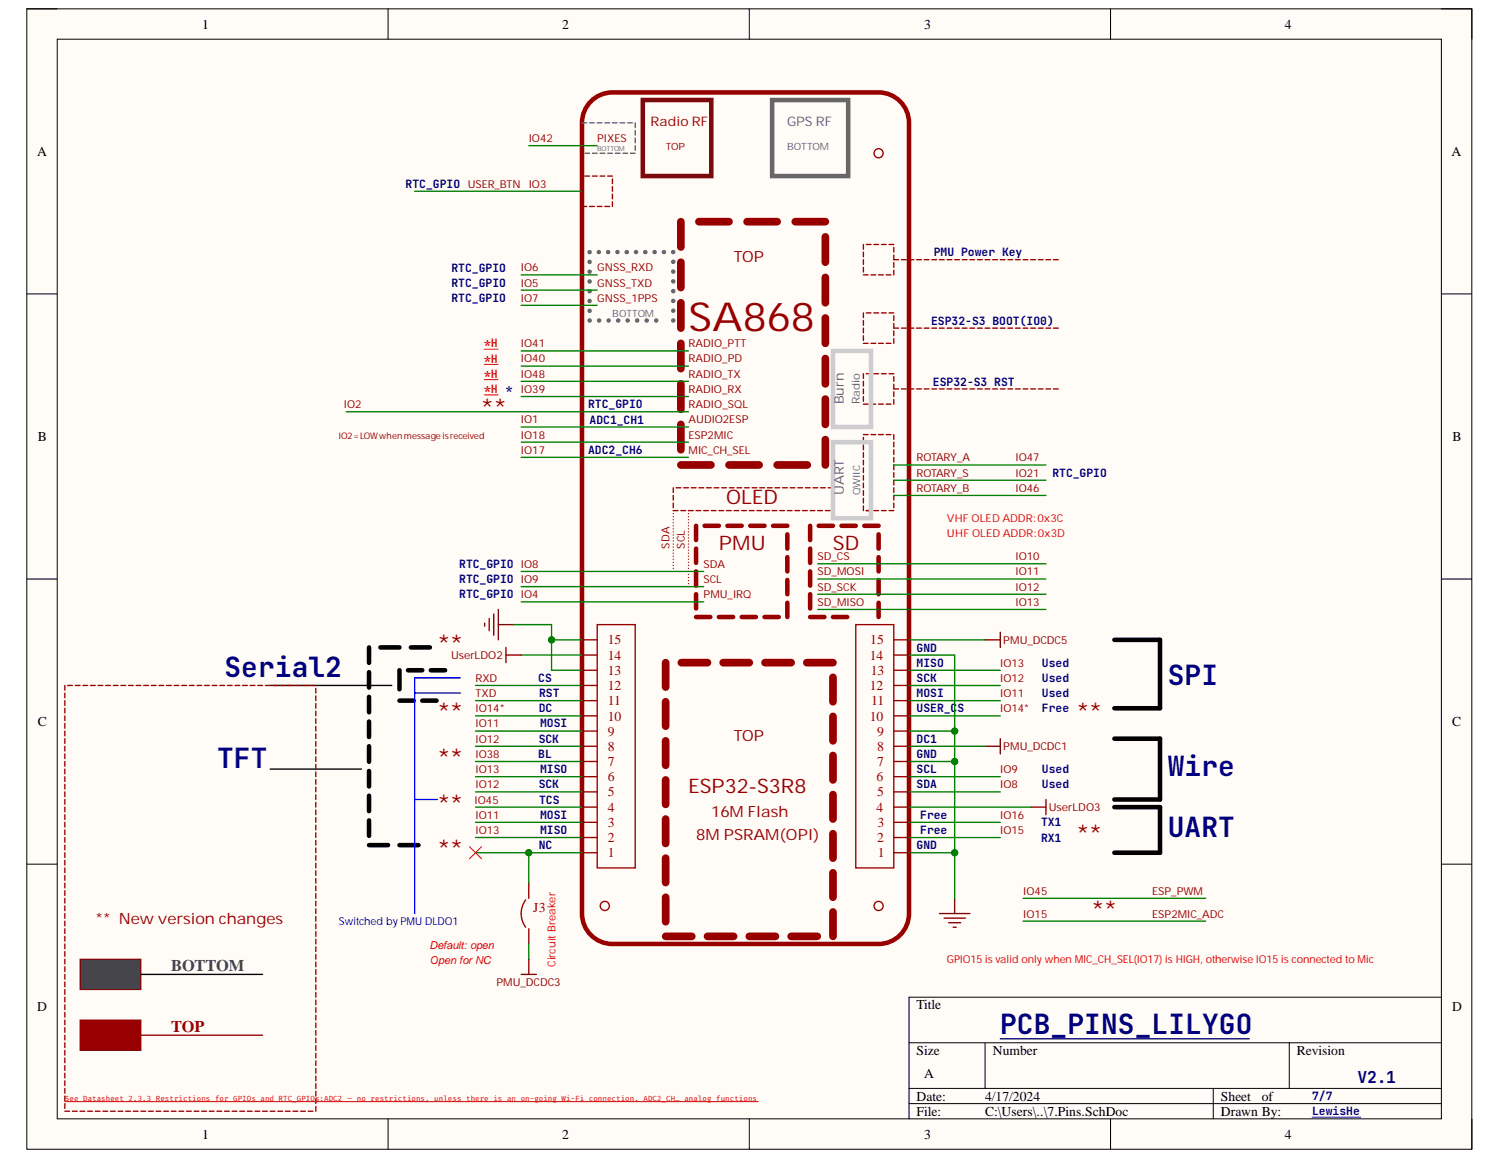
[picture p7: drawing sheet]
<svg xmlns="http://www.w3.org/2000/svg" width="279mm" height="216mm" viewBox="0 0 279 216" stroke-linecap="round" stroke-linejoin="round" font-family="sans-serif">
<defs><g id="words">
<text font-size="7.4" fill="#980000" x="128.3" y="61.6">SA868</text>
<g font-size="5.2" fill="#000080">
<text x="41.8" y="126.1">Serial2</text>
<text x="217.5" y="127.6">SPI</text>
<text x="40.4" y="143.1">TFT</text>
<text x="217.5" y="144.6">Wire</text>
<text x="217.5" y="155.9">UART</text>
<text x="186.3" y="192.7">PCB_PINS_LILYGO</text>
</g>
<g font-size="5" fill="#980000">
<text x="89.6" y="77.9">**</text>
<text x="81.5" y="121.8">**</text>
<text x="81.5" y="134.6">**</text>
<text x="200.5" y="134.6">**</text>
<text x="81.5" y="143.1">**</text>
<text x="81.5" y="151.6">**</text>
<text x="81.5" y="160">**</text>
<text x="200.5" y="157.2">**</text>
<text x="203.3" y="171.4">**</text>
</g>
<g font-size="3.7" fill="#980000">
<text x="135.3" y="93.9">OLED</text>
<text x="133.9" y="102.4">PMU</text>
<text x="155.2" y="102.4">SD</text>
<text x="128.3" y="147.7">ESP32-S3R8</text>
</g>
<text font-size="3" fill="#434343" x="31.9" y="180.8">BOTTOM</text>
<text font-size="3" fill="#980000" x="31.9" y="192.2">TOP</text>
<text font-size="3" fill="#000080" x="252.9" y="201.8">V2.1</text>
<g font-size="2.9" fill="#980000">
<text x="136.7" y="48.9">TOP</text>
<text x="136.7" y="138">TOP</text>
<text x="132.5" y="152.3">16M Flash</text>
<text x="129.7" y="156.5">8M PSRAM(OPI)</text>
<text x="17.8" y="172">** New version changes</text>
</g>
<g font-size="2.5">
<text x="37.6" y="5.3">1</text>
<text x="104.7" y="5.3">2</text>
<text x="172.2" y="5.3">3</text>
<text x="239.3" y="5.3">4</text>
<text x="6.9" y="29">A</text>
<text x="270.4" y="29">A</text>
<text x="7" y="82.1">B</text>
<text x="270.6" y="82.1">B</text>
<text x="7" y="135.3">C</text>
<text x="270.5" y="135.3">C</text>
<text x="6.9" y="188.4">D</text>
<text x="170.7" y="188">Title</text>
<text x="270.5" y="188.4">D</text>
<text x="170.7" y="196.5">Size</text>
<text x="184.9" y="196.5">Number</text>
<text x="241.5" y="196.5">Revision</text>
<text x="172.2" y="200.8">A</text>
<text x="170.7" y="205">Date:</text>
<text x="170.7" y="207.8">File:</text>
<text x="183.5" y="205">4/17/2024</text>
<text x="183.5" y="207.8">C:\Users\..\7.Pins.SchDoc</text>
<text x="227.4" y="205">Sheet</text>
<text x="227.4" y="207.8">Drawn By:</text>
<text x="235" y="205">of</text>
<text x="37.6" y="212.1">1</text>
<text x="104.7" y="212.1">2</text>
<text x="172.2" y="212.1">3</text>
<text x="239.3" y="212.1">4</text>
</g>
<g font-size="2.5" fill="#980000">
<text x="121.1" y="23.5">Radio RF</text>
<text x="113.2" y="125.7">13</text>
<text x="113.2" y="122.9">14</text>
<text x="113.2" y="120">15</text>
<text x="162" y="122.9">14</text>
<text x="162.1" y="120">15</text>
<text x="162.2" y="125.7">13</text>
<text x="113.2" y="131.4">11</text>
<text x="113.2" y="128.6">12</text>
<text x="162" y="128.6">12</text>
<text x="162.3" y="131.4">11</text>
<text x="113.2" y="137">9</text>
<text x="113.2" y="134.2">10</text>
<text x="162" y="134.2">10</text>
<text x="163.4" y="137">9</text>
<text x="113.2" y="142.7">7</text>
<text x="113.2" y="139.9">8</text>
<text x="163.4" y="142.7">7</text>
<text x="163.4" y="139.9">8</text>
<text x="113.2" y="148.4">5</text>
<text x="113.2" y="145.6">6</text>
<text x="163.3" y="145.6">6</text>
<text x="163.4" y="148.4">5</text>
<text x="113.2" y="154">3</text>
<text x="113.2" y="151.2">4</text>
<text x="163.3" y="151.2">4</text>
<text x="163.4" y="154">3</text>
<text x="113.2" y="159.7">1</text>
<text x="113.2" y="156.9">2</text>
<text x="163.4" y="156.9">2</text>
<text x="163.5" y="159.7">1</text>
<text x="99.3" y="169.9">J3</text>
</g>
<g font-size="2.5" fill="#666">
<text x="146.6" y="23.5">GPS RF</text>
<text x="157.2" y="75.3" transform="rotate(-90 157.2 75.3)">Burn</text>
<text x="157.2" y="92.3" transform="rotate(-90 157.2 92.3)">UART</text>
</g>
<g font-size="2.1" fill="#000080">
<text x="75.5" y="35">RTC_GPIO</text>
<text x="173.9" y="47.7">PMU Power Key</text>
<text x="84.1" y="53.4">RTC_GPIO</text>
<text x="84.1" y="50.6">RTC_GPIO</text>
<text x="84.1" y="56.3">RTC_GPIO</text>
<text x="173.4" y="60.5">ESP32-S3 BOOT(IO0)</text>
<text x="173.8" y="71.8">ESP32-S3 RST</text>
<text x="94.2" y="73.3">*</text>
<text x="109.6" y="76">RTC_GPIO</text>
<text x="109.8" y="78.9">ADC1_CH1</text>
<text x="109.6" y="84.6">ADC2_CH6</text>
<text x="196" y="88.8">RTC_GPIO</text>
<text x="85.5" y="105.8">RTC_GPIO IO8</text>
<text x="85.5" y="108.6">RTC_GPIO IO9</text>
<text x="85.5" y="111.5">RTC_GPIO IO4</text>
<text x="170.7" y="124.2">MISO</text>
<text x="170.7" y="121.4">GND</text>
<text x="194.1" y="124.2">Used</text>
<text x="100.3" y="127">CS</text>
<text x="100.4" y="129.8">RST</text>
<text x="170.7" y="127">SCK</text>
<text x="170.7" y="129.8">MOSI</text>
<text x="194.1" y="127">Used</text>
<text x="194.1" y="129.8">Used</text>
<text x="100.3" y="132.7">DC</text>
<text x="100.6" y="135.5">MOSI</text>
<text x="170.7" y="132.7">USER_CS</text>
<text x="194.1" y="132.7">Free</text>
<text x="100.3" y="141.2">BL</text>
<text x="100.3" y="138.4">SCK</text>
<text x="170.7" y="138.4">DC1</text>
<text x="170.7" y="141.2">GND</text>
<text x="100.3" y="146.8">SCK</text>
<text x="100.4" y="149.7">TCS</text>
<text x="100.6" y="144.1">MISO</text>
<text x="170.7" y="146.8">SDA</text>
<text x="170.7" y="144.1">SCL</text>
<text x="194.1" y="146.8">Used</text>
<text x="194.1" y="144.1">Used</text>
<text x="100.6" y="152.5">MOSI</text>
<text x="100.6" y="155.4">MISO</text>
<text x="171.4" y="152.5">Free</text>
<text x="171.4" y="155.4">Free</text>
<text x="193.9" y="153.9">TX1</text>
<text x="100.3" y="158.2">NC</text>
<text x="170.7" y="158.2">GND</text>
<text x="193.9" y="156.8">RX1</text>
<text x="244.4" y="205">7/7</text>
<text x="244.4" y="207.7">LewisHe</text>
</g>
<g font-size="2.1" fill="#f00">
<text x="90.2" y="64.7">*H</text>
<text x="90.2" y="67.6">*H</text>
<text x="90.2" y="70.4">*H</text>
<text x="90.2" y="73.3">*H</text>
</g>
<g font-size="2" fill="#980000">
<text x="98.5" y="26.5">IO42</text>
<text x="111.3" y="26.5">PIXES</text>
<text x="87.1" y="34.9">USER_BTN</text>
<text x="98.5" y="34.9">IO3</text>
<text x="97" y="53.4">IO5</text>
<text x="97" y="50.5">IO6</text>
<text x="111.3" y="53.4">GNSS_TXD</text>
<text x="111.3" y="50.5">GNSS_RXD</text>
<text x="97" y="56.2">IO7</text>
<text x="111.3" y="56.2">GNSS_1PPS</text>
<text x="97" y="64.7">IO41</text>
<text x="128.3" y="64.7">RADIO_PTT</text>
<text x="97" y="70.4">IO48</text>
<text x="97" y="67.5">IO40</text>
<text x="128.3" y="70.4">RADIO_TX</text>
<text x="128.3" y="67.5">RADIO_PD</text>
<text x="64" y="76">IO2</text>
<text x="97" y="73.2">IO39</text>
<text x="128.3" y="73.2">RADIO_RX</text>
<text x="128.3" y="76">RADIO_SQL</text>
<text x="97" y="81.7">IO18</text>
<text x="97" y="78.8">IO1</text>
<text x="128.3" y="81.7">ESP2MIC</text>
<text x="128.3" y="78.8">AUDIO2ESP</text>
<text x="97" y="84.5">IO17</text>
<text x="128.3" y="84.5">MIC_CH_SEL</text>
<text x="170.7" y="85.9">ROTARY_A</text>
<text x="170.7" y="88.8">ROTARY_S</text>
<text x="189.2" y="88.8">IO21</text>
<text x="189.2" y="85.9">IO47</text>
<text x="170.7" y="91.6">ROTARY_B</text>
<text x="189.2" y="91.6">IO46</text>
<text x="124.7" y="102.2" transform="rotate(-90 124.7 102.2)">SDA</text>
<text x="127.6" y="102.2" transform="rotate(-90 127.6 102.2)">SCL</text>
<text x="131" y="105.7">SDA</text>
<text x="152.3" y="107.2">SD_MOSI</text>
<text x="152.3" y="104.4">SD_CS</text>
<text x="189.2" y="104.4">IO10</text>
<text x="189.2" y="107.2">IO11</text>
<text x="131" y="111.4">PMU_IRQ</text>
<text x="131" y="108.6">SCL</text>
<text x="152.3" y="110">SD_SCK</text>
<text x="152.3" y="112.8">SD_MISO</text>
<text x="189.2" y="110">IO12</text>
<text x="189.2" y="112.8">IO13</text>
<text x="186.3" y="124.2">IO13</text>
<text x="88.6" y="129.8">TXD</text>
<text x="88.6" y="127">RXD</text>
<text x="186.3" y="127">IO12</text>
<text x="186.3" y="129.8">IO11</text>
<text x="88.6" y="135.5">IO11</text>
<text x="88.6" y="132.7">IO14*</text>
<text x="186.3" y="132.7">IO14*</text>
<text x="88.6" y="138.4">IO12</text>
<text x="88.6" y="141.2">IO38</text>
<text x="88.4" y="149.7">IO45</text>
<text x="88.6" y="146.8">IO12</text>
<text x="88.6" y="144.1">IO13</text>
<text x="186.3" y="146.8">IO8</text>
<text x="186.3" y="144.1">IO9</text>
<text x="88.6" y="152.5">IO11</text>
<text x="88.6" y="155.4">IO13</text>
<text x="186.3" y="152.5">IO16</text>
<text x="186.3" y="155.4">IO15</text>
<text x="190.6" y="166.6">IO45</text>
<text x="214.6" y="166.6">ESP_PWM</text>
<text x="190.6" y="170.9">IO15</text>
<text x="214.6" y="170.9">ESP2MIC_ADC</text>
</g>
<text font-size="2" fill="#666" x="160.1" y="75.3" transform="rotate(-90 160.1 75.3)">Radio</text>
<g font-size="2" fill="#f00">
<text x="176.4" y="100.1">UHF OLED ADDR:0x3D</text>
<text x="176.4" y="97.3">VHF OLED ADDR:0x3C</text>
<text x="80" y="176.8">Default: open</text>
<text x="80" y="179.7">Open for NC</text>
<text x="176.4" y="179.4">GPIO15 isvalid onlywhen MIC_CH_SEL(IO17) isHIGH, otherwise IO15 isconnected to Mic</text>
<text x="103.5" y="180.1" transform="rotate(-90 103.5 180.1)">Circuit Breaker</text>
</g>
<g font-size="2" fill="#800000">
<text x="186.9" y="119.9">PMU_DCDC5</text>
<text x="84" y="122.7">UserLDO2</text>
<text x="186.9" y="139.7">PMU_DCDC1</text>
<text x="195.3" y="151.1">UserLDO3</text>
<text x="92.5" y="183.6">PMU_DCDC3</text>
</g>
<text font-size="2" fill="#00f" x="63.1" y="172.3">Switched byPMU DLDO1</text>
<text font-size="1.9" fill="#980000" x="124" y="27.9">TOP</text>
<g font-size="1.9" fill="#666">
<text x="146.6" y="27.9">BOTTOM</text>
<text x="114" y="59.1">BOTTOM</text>
<text x="160.2" y="92.3" transform="rotate(-90 160.2 92.3)">QWIIC</text>
</g>
<text font-size="1.7" fill="#980000" x="63.1" y="81.8">IO2=LOWwhenmessageisreceived</text>
<g font-size="1.4" fill="#f00">
<text x="12.1" y="205.1">See Datasheet 2.3.3 Restrictions for GPIOs and RTC_GPIOs:ADC2</text>
<text x="64.7" y="205.1">– no restrictions, unless there is an on-going Wi-Fi connection. ADC2_CH… analog functions</text>
</g>
<text font-size="1.3" fill="#666" x="111.3" y="28.2">BOTTOM</text>
</g></defs>
<path d="M5 1.6h269.1v212.5h-269.1z" fill-rule="evenodd" fill="#fffcf8"/>
<path d="M5 1.6h269.1v212.5h-269.1z" fill="none" stroke="#000" stroke-width=".19"/>
<path d="M10.7 7.3h257.8v201.1h-257.8z" fill-rule="evenodd" fill="#fffcf8"/>
<g fill="none" stroke="#000" stroke-width=".19">
<path d="M5 1.6h5.7M10.7 7.3h257.8v201.1h-257.8zM72.3 1.6v5.7M139.6 1.6v5.7M206.9 1.6v5.7M268.5 1.6h5.6v5.7M5 54.7h5.7M268.5 54.8h5.6M5 107.9h5.7M268.5 107.9h5.6M5 161h5.7M268.5 161h5.6"/>
<path d="M169.3 194.3h99.2M183.5 194.3v8.5M240.1 194.3v8.5M268.5 185.8h-99.2v22.6M72.3 208.4v5.7M139.6 208.4v5.7M169.3 202.8h99.2M169.3 205.6h99.2M206.9 208.4v5.7M226 202.8v5.6M274.1 208.4v5.7"/>
</g>
<g fill="none" stroke="#000" stroke-width=".85">
<path d="M207.6 119.2h8.5v12.7h-8.5M68.7 120.6v2.9M68.7 125.2v2.9M68.7 129.8v2.9M68.7 134.4v2.9M68.7 139v2.9M70.9 120.6h3.5M74.4 124.9v3.5M74.4 130.5h2.7M76 124.9h2.7M76.5 120.6h3.6M78.7 130.5h2.6"/>
<path d="M80.2 124.9h2.7M207.6 137.6h8.5v11.3h-8.5M68.7 143.6v2.9M68.7 148.2v2.9M68.7 152.8v2.9M68.7 157.4h3.6M74.4 157.4h3.5M207.6 150.4h8.5v8.5h-8.5"/>
</g>
<g fill="none" stroke="#800000" stroke-width=".25">
<path d="M90.3 116.1v.5M91.1 115.2v2.3M92 114.4v3.9M92.8 113.5v5.7M92.8 116.4h2.9M183.5 119.2h2.8M186.3 117.8v2.8M183.5 139h2.8M186.3 137.6v2.8M192 150.4h2.8M194.8 148.9v2.9M175 170.2h5.7"/>
<path d="M175.8 171h4M176.7 171.9h2.3M177.5 172.7h.6M177.8 167.3v2.9"/>
</g>
<g fill="none" stroke="#980000" stroke-width=".25">
<path d="M108.4 32.8v.9M108.4 34.2v.9M108.4 35.6v.9M108.4 37v.9M108.4 38.5h.9M108.9 32.8h.9M109.8 38.5h.9M110.4 32.8h.8M111.2 38.5h.9M111.8 32.8h.9M112.7 38.5h.8M113.2 32.8h.9"/>
<path d="M114.1 33.3v.9M114.1 34.7v.9M114.1 36.2v.8M114.1 37.6v.9M160.8 45.5v.9M160.8 47v.8M160.8 48.4v.9M160.8 49.8v.9M160.8 58.3v.9M160.8 59.7v.9M160.8 51.2h.9M161.3 45.5h.9"/>
<path d="M161.3 58.3h.9M162.2 51.2h.9M162.8 45.5h.9M162.8 58.3h.9M163.7 51.2h.8M164.2 45.5h.9M164.2 58.3h.9M165.1 51.2h.9M165.6 45.5h.9M165.6 58.3h.9M166.5 46.1v.9M166.5 47.5v.9h.9"/>
<path d="M166.5 48.9v.9M166.5 50.3v.9M166.5 58.8v.9M167.9 48.4h.9M169.3 48.4h.9M170.7 48.4h.9M172.2 48.4h.8M173.6 48.4h.9M175 48.4h.9M176.4 48.4h.9M177.8 48.4h.9M179.2 48.4h.9"/>
<path d="M180.7 48.4h.8M182.1 48.4h.9M183.5 48.4h.9M184.9 48.4h.9M186.3 48.4h.9M187.7 48.4h.9M189.2 48.4h.8M190.6 48.4h.9M192 48.4h.9M193.4 48.4h.9M194.8 48.4h.9M196.2 48.4h.9"/>
<path d="M160.8 61.1v.9M160.8 62.5v.9M160.8 69.6v.9M160.8 71v.9M160.8 72.5v.8M160.8 73.9v.9M160.8 64h.9M160.8 75.3h.9M161.3 69.6h.9M162.2 64h.9M162.2 75.3h.9M162.8 69.6h.9"/>
<path d="M163.7 64h.8M163.7 75.3h.8M164.2 69.6h.9M165.1 64h.9M165.1 75.3h.9M165.6 69.6h.9M166.5 60.2v.9h.9M166.5 61.7v.8M166.5 63.1v.9M166.5 70.2v.8M166.5 71.6v.9h.9M166.5 73v.9"/>
<path d="M166.5 74.4v.9M167.9 61.1h.9M167.9 72.5h.9M169.3 61.1h.9M169.3 72.5h.9M170.7 61.1h.9M170.7 72.5h.9M172.2 61.1h.8M172.2 72.5h.8M173.6 61.1h.9M173.6 72.5h.9M175 61.1h.9"/>
<path d="M175 72.5h.9M176.4 61.1h.9M176.4 72.5h.9M177.8 61.1h.9M177.8 72.5h.9M179.2 61.1h.9M179.2 72.5h.9M180.7 61.1h.8M180.7 72.5h.8M182.1 61.1h.9M182.1 72.5h.9M183.5 61.1h.9"/>
<path d="M183.5 72.5h.9M184.9 61.1h.9M184.9 72.5h.9M186.3 61.1h.9M186.3 72.5h.9M187.7 61.1h.9M187.7 72.5h.9M189.2 61.1h.8M189.2 72.5h.8M190.6 61.1h.9M190.6 72.5h.9M192 61.1h.9"/>
<path d="M192 72.5h.9M193.4 61.1h.9M193.4 72.5h.9M194.8 61.1h.9M194.8 72.5h.9M196.2 61.1h.9M196.2 72.5h.9M125.4 90.9v.8M125.4 92.3v.9M125.4 93.7v.9M125.4 95.1h.1M125.4 95.7h.1"/>
<path d="M125.4 96.2v.1M125.4 96.8h.1M125.4 97.4h.1M125.4 97.9v.1M125.4 98.5h.1M125.4 99.1h.1M125.4 99.6v.1M125.4 95.1h.9M125.9 90.9h.9M126.8 95.1h.9M127.4 90.9h.8M128.2 95.1h.9"/>
<path d="M128.2 95.1h.1M128.2 95.7h.1M128.2 96.2v.1M128.2 96.8h.1M128.2 97.4h.1M128.2 97.9v.1M128.2 98.5h.1M128.2 99.1h.1M128.2 99.6v.1M128.8 90.9h.9M129.7 95.1h.8M130.2 90.9h.9"/>
<path d="M131.1 95.1h.9M131.6 90.9h.9M132.5 95.1h.9M133 90.9h.9M133.9 95.1h.9M134.4 90.9h.9M135.3 95.1h.9M135.9 90.9h.8M136.7 95.1h.9M137.3 90.9h.9M138.2 95.1h.8M138.7 90.9h.9"/>
<path d="M139.6 95.1h.9M140.1 90.9h.9M141 95.1h.9M141.5 90.9h.9M142.4 95.1h.9M142.9 90.9h.9M143.8 95.1h.9M144.4 90.9h.8M145.2 95.1h.9M145.8 90.9h.9M146.7 95.1h.8M147.2 90.9h.9"/>
<path d="M148.1 95.1h.9M148.6 90.9h.9M149.5 95.1h.9M150 90.9h.9M150.9 95.1h.9M151.4 90.9h.9M152.3 95.1h.9M152.9 90.9h.8M153.7 95.1h.9M154.3 90.9h.9M155.2 91.4v.9M155.2 92.8v.9"/>
<path d="M155.2 94.2v.9M160.8 81.5v.9M160.8 82.9v.9M160.8 84.3v.9M160.8 85.7v.9M160.8 87.1v.9M160.8 88.6v.8M160.8 90v.9M160.8 91.4v.9M160.8 92.8v.9M160.8 94.2v.9M160.8 81h.9"/>
<path d="M161.3 95.1h.9M162.2 81h.9M162.8 95.1h.9M163.7 81h.8M164.2 95.1h.9M165.1 81h.9M165.6 95.1h.9M166.5 81v.8M166.5 82.4v.9M166.5 83.8v.9M166.5 85.2v.9M166.5 86.6v.9"/>
<path d="M166.5 88v.9M166.5 89.4v.9M166.5 90.9v.8M166.5 92.3v.9M166.5 93.7v.9M108.4 119.2h2.8M111.2 116.4h7.1v45.3h-7.1zM125.4 100.2h.1M125.4 100.8h.1M125.4 101.3v.1M125.4 101.9h.1M125.4 102.5h.1"/>
<path d="M125.4 103h.1M125.4 103.6h.1M125.4 104.2h.1M125.4 104.7v.1M125.4 105.3h.1M125.4 105.9h.1M128.2 100.2h.1M128.2 100.8h.1M128.2 101.3v.1M128.2 101.9h.1M128.2 102.5h.1M128.2 103h.1"/>
<path d="M128.2 103.6h.1M128.2 104.2h.1M128.2 104.7v.1M128.2 105.3h.1M128.2 105.9h.1M128.2 106.4h.1M128.2 107h.1M128.2 107.6h.1M128.2 108.1v.1M128.2 108.7h.1M159.4 116.4h7.1v45.3h-7.1zM166.5 119.2h2.8"/>
<path d="M12.1 127.7v.9M12.1 129.1v.9M12.1 130.5v.9M12.1 131.9v.9M12.1 133.4v.8M12.1 134.8v.9M12.1 136.2v.9M12.1 137.6v.9M12.1 139v.9M12.6 127.7h.9M14 127.7h.9M15.4 127.7h.9"/>
<path d="M16.9 127.7h.8M18.3 127.7h.9M19.7 127.7h.9M21.1 127.7h.9M22.5 127.7h.9M23.9 127.7h.9M25.4 127.7h.8M26.8 127.7h.9M28.2 127.7h.9M29.6 127.7h.9M31 127.7h.9M32.4 127.7h.9"/>
<path d="M33.9 127.7h.8M35.3 127.7h.9M36.7 127.7h.9M38.1 127.7h.9M39.5 127.7h.9M40.9 127.7h.9M42.4 127.7h.8M43.8 127.7h.9M45.2 127.7h.9M46.6 127.7h.9M48 127.7h.9M49.4 127.7h.9"/>
<path d="M50.9 127.7h.8M52.3 127.7h.9M53.7 127.7h.9M55.1 127.7h.9M56.5 127.7h.9M57.9 127.7h.9M58.8 128.2v.9M58.8 129.6v.9M58.8 131.1v.8M58.8 132.5v.9M58.8 133.9v.9M58.8 135.3v.9"/>
<path d="M58.8 136.7v.9M58.8 138.1v.9M58.8 139.5v.9M108.4 139h2.8M108.4 136.2h2.8M108.4 133.4h2.8M108.4 130.5h2.8M108.4 127.7h2.8M108.4 124.9h2.8M108.4 122h2.8M166.5 139h2.8M166.5 136.2h2.8"/>
<path d="M166.5 133.4h2.8M166.5 130.5h2.8M166.5 127.7h2.8M166.5 124.9h2.8M166.5 122h2.8M12.1 140.4v.9M12.1 141.9v.8M12.1 143.3v.9M12.1 144.7v.9M12.1 146.1v.9M12.1 147.5v.9M12.1 148.9v.9"/>
<path d="M12.1 150.3v.9M12.1 151.8v.9M12.1 153.2v.9M12.1 154.6v.9M12.1 156v.9M12.1 157.4v.9M12.1 158.8v.9M58.8 141v.9M58.8 142.4v.9M58.8 143.8v.9M58.8 145.2v.9M58.8 146.6v.9"/>
<path d="M58.8 148v.9M58.8 149.5v.8M58.8 150.9v.9M58.8 152.3v.9M58.8 153.7v.9M58.8 155.1v.9M58.8 156.5v.9M58.8 158v.8M58.8 159.4v.9M108.4 158.8h2.8M108.4 156h2.8M108.4 153.2h2.8"/>
<path d="M108.4 150.3h2.8M108.4 147.5h2.8M108.4 144.7h2.8M108.4 141.9h2.8M166.5 158.8h2.8M166.5 156h2.8M166.5 153.2h2.8M166.5 150.3h2.8M166.5 147.5h2.8M166.5 144.7h2.8M166.5 141.9h2.8M12.1 160.3v.8"/>
<path d="M12.1 161.7v.9M12.1 163.1v.9M12.1 164.5v.9M12.1 165.9v.9M12.1 167.3v.9M12.1 168.8v.8M12.1 170.2v.9M12.1 171.6v.9M12.1 173v.9M12.1 174.4v.9M12.1 175.8v.9M12.1 177.3v.8"/>
<path d="M12.1 178.7v.9M58.8 160.8v.9M58.8 162.2v.9M58.8 163.6v.9M58.8 165v.9M58.8 166.5v.8M58.8 167.9v.9M58.8 169.3v.9M58.8 170.7v.9M58.8 172.1v.9M58.8 173.5v.9M58.8 175v.8"/>
<path d="M58.8 176.4v.9M58.8 177.8v.9M58.8 179.2v.9M12.1 180.1v.9M12.1 181.5v.9M12.1 182.9v.9M12.1 184.3v.9M12.1 185.8v.8M12.1 187.2v.9M12.1 188.6v.9M12.1 190v.9M12.1 191.4v.9"/>
<path d="M12.1 192.8v.9M12.1 194.3v.8M12.1 195.7v.9M12.1 197.1v.9M12.1 198.5v.9M12.1 199.9v.9M58.8 180.6v.9M58.8 182v.9M58.8 183.5v.8M58.8 184.9v.9M58.8 186.3v.9M58.8 187.7v.9"/>
<path d="M58.8 189.1v.9M58.8 190.5v.9M58.8 192v.8M58.8 193.4v.9M58.8 194.8v.9M58.8 196.2v.9M58.8 197.6v.9M58.8 199v.9M12.1 201.3v.9M12.1 202.8v.8M12.1 204.2v.9M12.1 205.6v.9"/>
<path d="M12.1 207h.9M13.5 207h.9M14.9 207h.9M16.3 207h.9M17.7 207h.9M19.2 207h.9M20.6 207h.9M22 207h.9M23.4 207h.9M24.8 207h.9M26.2 207h.9M27.7 207h.8"/>
<path d="M29.1 207h.9M30.5 207h.9M31.9 207h.9M33.3 207h.9M34.7 207h.9M36.2 207h.8M37.6 207h.9M39 207h.9M40.4 207h.9M41.8 207h.9M43.2 207h.9M44.7 207h.8"/>
<path d="M46.1 207h.9M47.5 207h.9M48.9 207h.9M50.3 207h.9M51.7 207h.9M53.2 207h.8M54.6 207h.9M56 207h.9M57.4 207h.9M58.8 200.5v.8M58.8 201.9v.9M58.8 203.3v.9"/>
<path d="M58.8 204.7v.9M58.8 206.1v.9"/>
<circle cx="163.7" cy="28.5" r=".85"/>
<circle cx="112.7" cy="168.8" r=".85"/>
<circle cx="163.7" cy="168.8" r=".85"/>
</g>
<path d="M87.4 157.7l2.3 2.3M89.7 157.7l-2.3 2.3M12.1 205.2h129.1" fill="none" stroke="#f00" stroke-width=".19"/>
<path d="M50.3 127.7h22.7M50.3 143.3h17" fill="none" stroke="#000" stroke-width=".25"/>
<path d="M186.3 193.5h46.4" fill="none" stroke="#000080" stroke-width=".25"/>
<path d="M244.4 208.1h9" fill="none" stroke="#000080" stroke-width=".19"/>
<g fill="none" stroke="#980000" stroke-width=".85">
<path d="M110.1 18.9a5.7 5.7 0 0 1 4-1.7h49.6a5.7 5.7 0 0 1 5.6 5.7v147.3a5.7 5.7 0 0 1-5.6 5.6h-49.6a5.7 5.7 0 0 1-5.7-5.6v-147.3a5.6 5.6 0 0 1 1.7-4zM129.7 97.9v2.7M131.2 97.9h2.7M135.5 97.9h2.7M139.7 97.9h2.7M144 97.9h2.7M146.7 99.5v2.7M150.9 97.9v2.7M152.5 97.9h2.7M156.7 97.9h2.7M161 97.9h2.7M163.7 99.5v2.7"/>
<path d="M129.7 102.2v2.7M129.7 106.4v2.7M129.7 110.7v2.6M129.7 114.9h2.6M133.9 114.9h2.7M138.2 114.9h2.6M142.4 114.9h2.7M146.7 103.8v2.6M146.7 108v2.7M146.7 112.3v2.6M150.9 114.9h2.7M150.9 102.2v2.7"/>
<path d="M150.9 106.4v2.7M150.9 110.7v2.6M155.2 114.9h2.6M163.7 103.8v2.6M163.7 108v2.7M163.7 112.3v2.6"/>
</g>
<path d="M119.7 18.6h12.8v14.2h-12.8z" fill="none" stroke="#800000" stroke-width=".85"/>
<g fill="none" stroke="#666" stroke-width=".85">
<path d="M143.8 18.6h14.2v14.2h-14.2zM109.8 47h.1M109.8 48.8h.1M109.8 50.6h.1M109.8 52.4h.1M109.8 54.2v.1M109.8 56.1h.1M109.8 57.9h.1M109.8 59.7h.1M111.5 47h.1M111.6 59.7h.1M113.3 47h.1"/>
<path d="M113.4 59.7h.1M115 47h.1M115.1 59.7h.1M116.7 47h.1M116.9 59.7h.1M118.5 47h.1M118.7 59.7h.1M120.2 47h.1M120.4 59.7h.1M121.9 47h.1M122.2 59.7h.1M123.7 47h.1"/>
<path d="M125.4 47h.1M125.4 48.8h.1M125.4 50.6h.1M125.4 52.4h.1M125.4 54.2h.1M125.4 56v.1M125.4 57.9h.1M125.4 59.7h.1"/>
</g>
<g fill="none" stroke="#980000" stroke-width="1.4">
<path d="M126.8 41.3v4.7M126.8 48.8v4.8M126.8 56.4v4.7M130.2 41.3h5.6M139.2 41.3h5.6M148.1 41.3h5.6M153.7 44.1v4.7M153.7 51.7v4.7M153.7 59.2v4.8M126.8 64v4.7M126.8 71.5v4.7M126.8 79.1v4.7"/>
<path d="M153.7 66.8v4.7M153.7 74.3v4.8M126.8 86.6h5.6M135.8 86.6h5.6M144.8 86.6h5.6M153.7 81.9v4.7M124 123.4v4.6M124 130.7v4.6M124 138v4.6M126.9 123.4h4.9M134.7 123.4h4.9M142.5 123.4h4.9"/>
<path d="M150.3 123.4h4.9M155.2 126.2v4.5M155.2 133.5v4.5M124 145.3v4.5M124 152.6v4.5M124 159.9v4.5M155.2 140.7v4.6M155.2 148v4.6M155.2 155.3v4.6M124 167.1v4.6M124 174.4h4.9M131.8 174.4h4.9"/>
<path d="M139.6 174.4h4.8M147.4 174.4h4.8M155.2 162.6v4.5M155.2 169.9v4.5"/>
</g>
<path d="M14.9 178.7h11.3v5.6h-11.3z" fill-rule="evenodd" fill="#434343"/>
<path d="M14.9 178.7h11.3v5.6h-11.3z" fill="none" stroke="#800000" stroke-width=".19"/>
<path d="M14.9 190h11.3v5.7h-11.3z" fill-rule="evenodd" fill="#980000"/>
<path d="M14.9 190h11.3v5.7h-11.3z" fill="none" stroke="#800000" stroke-width=".19"/>
<path d="M26.2 181.5h22.7" fill="none" stroke="#000" stroke-width=".25"/>
<path d="M97.9 167.6a4.3 4.3 0 0 0 0 5.1M98.5 164.5v2.8M98.5 173v2.8M26.2 192.8h22.7" fill="none" stroke="#980000" stroke-width=".25"/>
<path d="M77.2 129.1h8.5M85.7 126.3h-8.5v43.9M77.2 148.9h4.3" fill="none" stroke="#00f" stroke-width=".25"/>
<path d="M98.5 178.7v2.8M97.1 181.5h2.8" fill="none" stroke="#800000" stroke-width=".25"/>
<path d="M155.2 65.4h7v14.1h-7zM155.2 82.4h7v14.1h-7z" fill="none" stroke="#ccc" stroke-width=".85"/>
<g fill="none" stroke="#666" stroke-width=".25">
<path d="M108.4 22.9h.9M108.9 28.5h.9M109.8 22.9h.9M110.4 28.5h.8M111.2 22.9h.9M111.8 28.5h.9M112.7 22.9h.8M113.2 28.5h.9M114.1 22.9h.9M114.6 28.5h.9M115.5 22.9h.9M116 28.5h.9"/>
<path d="M116.9 22.9h.9M117.4 28.5h.9M118.3 22.9v.9M118.3 24.3v.9M118.3 25.7v.9M118.3 27.1v.9"/>
</g>
<g fill="none" stroke="#007f00" stroke-width=".25">
<path d="M77.2 35.6h31.2M97.1 54h14.1M97.1 56.9h14.1M97.1 51.2h14.1M166.5 86.6h28.3M166.5 92.3h28.3M166.5 89.5h28.3M97.1 112.1h34M169.3 119.2h14.2M169.3 124.9h17M169.3 127.7h17M169.3 130.5h17"/>
<path d="M169.3 133.4h17M169.3 158.9h8.5v8.4"/>
</g>
<circle cx="177.8" cy="158.8" r=".57" fill="#007f00"/>
<circle cx="177.8" cy="158.8" r=".57" fill="none" stroke="#007f00" stroke-width=".19"/>
<path d="M169.3 139h14.2M177.8 136.2v5.7h-8.5M169.3 153.2h17M169.3 156h17M169.3 150.4h22.7M169.3 147.5h17M169.3 144.7h17" fill="none" stroke="#007f00" stroke-width=".25"/>
<circle cx="177.8" cy="141.9" r=".57" fill="#007f00"/>
<circle cx="177.8" cy="141.9" r=".57" fill="none" stroke="#007f00" stroke-width=".19"/>
<circle cx="177.8" cy="136.2" r=".57" fill="#007f00"/>
<circle cx="177.8" cy="136.2" r=".57" fill="none" stroke="#007f00" stroke-width=".19"/>
<g fill="none" stroke="#007f00" stroke-width=".25">
<path d="M97.1 65.4h31.1M97.1 68.2h31.1M97.1 71h31.1M97.1 73.9h31.1M97.1 85.2h31.1M102.7 119.2h5.7M88.6 133.4h19.8M88.6 136.2h19.8M88.6 139h19.8M88.6 127.7h19.8M88.6 130.5h19.8M97.1 122h11.3"/>
<path d="M88.6 141.9h19.8M88.6 144.7h19.8M88.6 147.5h19.8M88.6 150.3h19.8M88.6 153.2h19.8M88.6 156h19.8"/>
</g>
<circle cx="102.7" cy="119.2" r=".57" fill="#007f00"/>
<circle cx="102.7" cy="119.2" r=".57" fill="none" stroke="#007f00" stroke-width=".19"/>
<path d="M97.1 79.5h31.1M97.1 82.4h31.1M169.3 122h8.5v14.2h-8.5" fill="none" stroke="#007f00" stroke-width=".25"/>
<circle cx="177.8" cy="136.2" r=".57" fill="#007f00"/>
<circle cx="177.8" cy="136.2" r=".57" fill="none" stroke="#007f00" stroke-width=".19"/>
<path d="M177.8 141.9v17" fill="none" stroke="#007f00" stroke-width=".25"/>
<circle cx="177.8" cy="141.9" r=".57" fill="#007f00"/>
<circle cx="177.8" cy="141.9" r=".57" fill="none" stroke="#007f00" stroke-width=".19"/>
<circle cx="177.8" cy="158.8" r=".57" fill="#007f00"/>
<circle cx="177.8" cy="158.8" r=".57" fill="none" stroke="#007f00" stroke-width=".19"/>
<path d="M95.7 116.4h7v8.5h5.7M97.1 106.4h34M97.1 109.3h34" fill="none" stroke="#007f00" stroke-width=".25"/>
<circle cx="102.7" cy="119.2" r=".57" fill="#007f00"/>
<circle cx="102.7" cy="119.2" r=".57" fill="none" stroke="#007f00" stroke-width=".19"/>
<path d="M152.3 105h42.5M152.3 107.9h42.5M152.3 110.7h42.5M152.3 113.5h42.5M88.6 158.8h19.8M190.6 171.6h34M190.6 167.3h34" fill="none" stroke="#007f00" stroke-width=".25"/>
<circle cx="98.5" cy="158.8" r=".57" fill="#007f00"/>
<circle cx="98.5" cy="158.8" r=".57" fill="none" stroke="#007f00" stroke-width=".19"/>
<path d="M98.5 27.1h12.7M64.5 76.7h63.7M98.5 158.8v5.7M98.5 175.8v2.9" fill="none" stroke="#007f00" stroke-width=".25"/>
<path d="M94.2 120.6v2.8M94.2 122h2.9" fill="none" stroke="#800000" stroke-width=".25"/>
<path d="M90.2 67.9h2.6M90.2 70.7h2.6M90.2 73.6h2.6M90.2 65.1h2.6" fill="none" stroke="#f00" stroke-width=".19"/>
<circle cx="98.5" cy="158.8" r=".57" fill="#007f00"/>
<circle cx="98.5" cy="158.8" r=".57" fill="none" stroke="#007f00" stroke-width=".19"/>
<use href="#words"/>
</svg>
